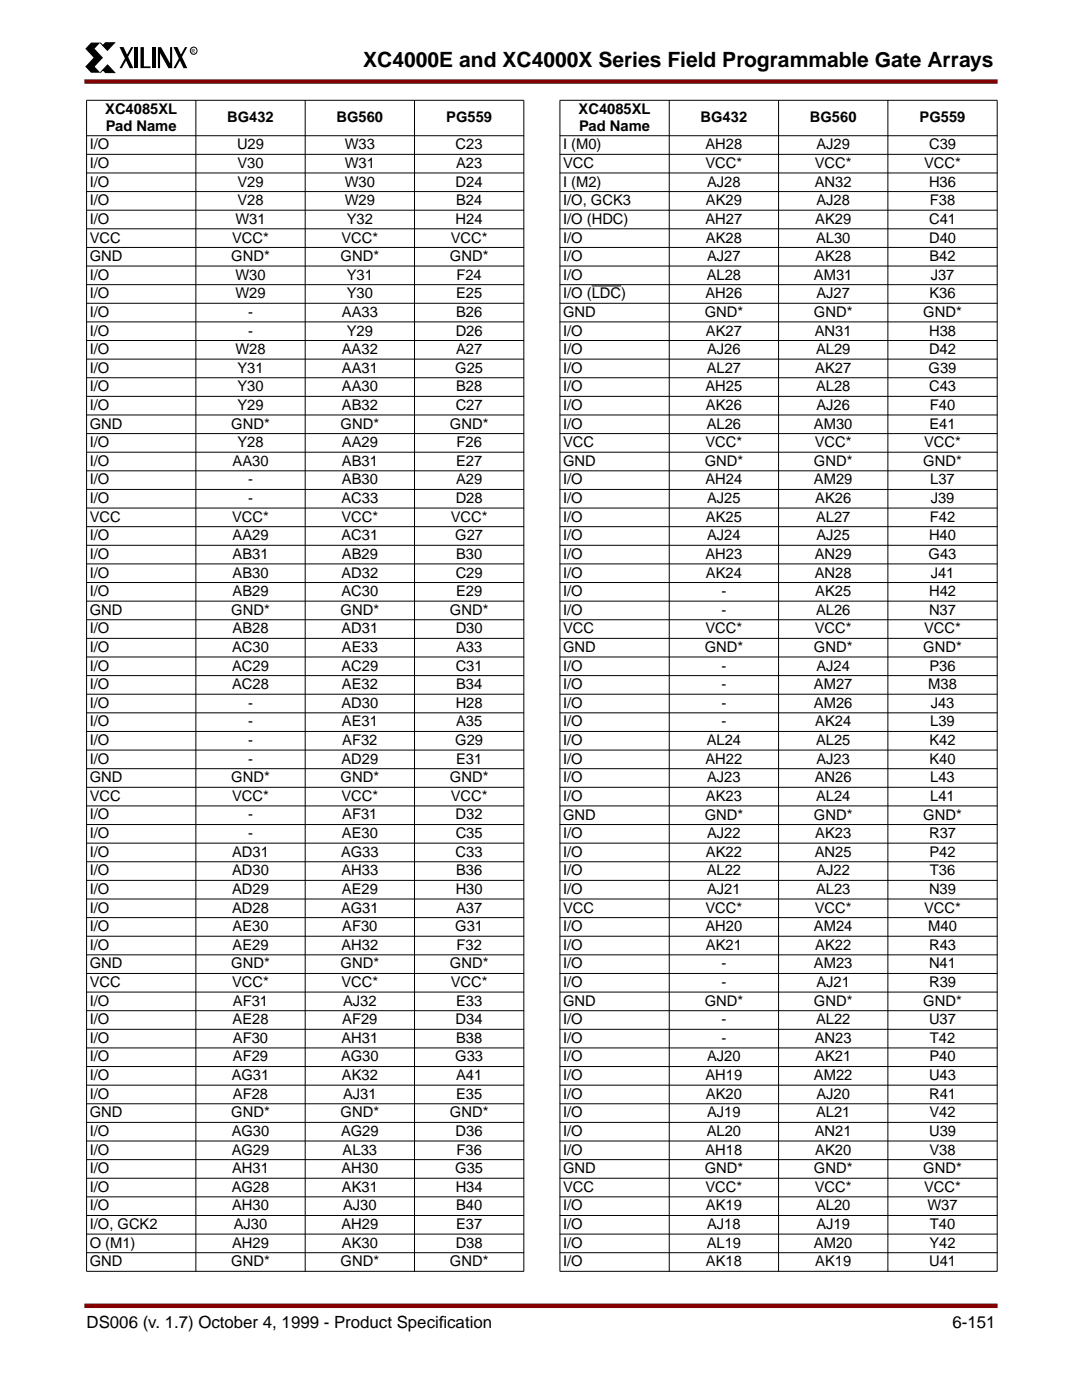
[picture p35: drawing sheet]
<svg xmlns="http://www.w3.org/2000/svg" width="216mm" height="279mm" viewBox="0 0 216 279" stroke-linecap="round" stroke-linejoin="round" font-family="sans-serif">
<defs><g id="words">
<text font-size="4.2" x="72.5" y="13.3">XC4000E and XC4000X Series Field Programmable Gate Arrays</text>
<g font-size="3.4">
<text x="17.3" y="265.1">DS006 (v. 1.7) October 4, 1999 - Product Specif</text>
<text x="87.6" y="265.1">ication</text>
<text x="190" y="265.1">6-151</text>
</g>
<g font-size="2.9">
<text x="21" y="22.7">XC4085XL</text>
<text x="115.5" y="22.7">XC4085XL</text>
<text x="17.9" y="29.8">I/O</text>
<text x="21.1" y="26.1">Pad Name</text>
<text x="45.3" y="24.4">BG432</text>
<text x="47.3" y="29.8">U29</text>
<text x="67.1" y="24.4">BG560</text>
<text x="68.8" y="29.8">W33</text>
<text x="89" y="24.4">PG559</text>
<text x="90.9" y="29.8">C23</text>
<text x="112.4" y="29.8">I (M0)</text>
<text x="115.6" y="26.1">Pad Name</text>
<text x="139.8" y="24.4">BG432</text>
<text x="140.8" y="29.8">AH28</text>
<text x="161.6" y="24.4">BG560</text>
<text x="162.9" y="29.8">AJ29</text>
<text x="183.5" y="24.4">PG559</text>
<text x="185.4" y="29.8">C39</text>
<text x="17.9" y="33.5">I/O</text>
<text x="47.4" y="33.5">V30</text>
<text x="68.8" y="33.5">W31</text>
<text x="91" y="33.5">A23</text>
<text x="112.4" y="33.5">VCC</text>
<text x="140.8" y="33.5">VCC*</text>
<text x="162.6" y="33.5">VCC*</text>
<text x="184.4" y="33.5">VCC*</text>
<text x="17.9" y="37.3">I/O</text>
<text x="17.9" y="41">I/O</text>
<text x="47.4" y="37.3">V29</text>
<text x="47.4" y="41">V28</text>
<text x="68.8" y="37.3">W30</text>
<text x="68.8" y="41">W29</text>
<text x="90.9" y="37.3">D24</text>
<text x="91" y="41">B24</text>
<text x="112.4" y="37.3">I (M2)</text>
<text x="112.4" y="41">I/O, GCK3</text>
<text x="140.9" y="41">AK29</text>
<text x="141.1" y="37.3">AJ28</text>
<text x="162.6" y="37.3">AN32</text>
<text x="162.9" y="41">AJ28</text>
<text x="185.4" y="37.3">H36</text>
<text x="185.5" y="41">F38</text>
<text x="17.9" y="44.7">I/O</text>
<text x="47" y="44.7">W31</text>
<text x="69.2" y="44.7">Y32</text>
<text x="90.9" y="44.7">H24</text>
<text x="112.4" y="44.7">I/O (HDC)</text>
<text x="140.8" y="44.7">AH27</text>
<text x="162.7" y="44.7">AK29</text>
<text x="185.4" y="44.7">C41</text>
<text x="17.9" y="48.4">VCC</text>
<text x="17.9" y="52.1">GND</text>
<text x="46.2" y="52.1">GND*</text>
<text x="46.3" y="48.4">VCC*</text>
<text x="68" y="52.1">GND*</text>
<text x="68.1" y="48.4">VCC*</text>
<text x="89.8" y="52.1">GND*</text>
<text x="89.9" y="48.4">VCC*</text>
<text x="112.4" y="48.4">I/O</text>
<text x="112.4" y="52.1">I/O</text>
<text x="140.9" y="48.4">AK28</text>
<text x="141.1" y="52.1">AJ27</text>
<text x="162.7" y="52.1">AK28</text>
<text x="162.8" y="48.4">AL30</text>
<text x="185.4" y="48.4">D40</text>
<text x="185.5" y="52.1">B42</text>
<text x="17.9" y="55.8">I/O</text>
<text x="17.9" y="59.5">I/O</text>
<text x="47" y="55.8">W30</text>
<text x="47" y="59.5">W29</text>
<text x="69.2" y="55.8">Y31</text>
<text x="69.2" y="59.5">Y30</text>
<text x="91" y="59.5">E25</text>
<text x="91.1" y="55.8">F24</text>
<text x="112.4" y="55.8">I/O</text>
<text x="112.4" y="59.5">I/O (LDC)</text>
<text x="140.8" y="59.5">AH26</text>
<text x="141" y="55.8">AL28</text>
<text x="162.4" y="55.8">AM31</text>
<text x="162.9" y="59.5">AJ27</text>
<text x="185.5" y="59.5">K36</text>
<text x="185.7" y="55.8">J37</text>
<text x="17.9" y="63.3">I/O</text>
<text x="49.5" y="63.3">-</text>
<text x="68.2" y="63.3">AA33</text>
<text x="91" y="63.3">B26</text>
<text x="112.4" y="63.3">GND</text>
<text x="140.6" y="63.3">GND*</text>
<text x="162.4" y="63.3">GND*</text>
<text x="184.2" y="63.3">GND*</text>
<text x="17.9" y="67">I/O</text>
<text x="17.9" y="70.7">I/O</text>
<text x="47" y="70.7">W28</text>
<text x="49.5" y="67">-</text>
<text x="68.2" y="70.7">AA32</text>
<text x="69.2" y="67">Y29</text>
<text x="90.9" y="67">D26</text>
<text x="91" y="70.7">A27</text>
<text x="112.4" y="67">I/O</text>
<text x="112.4" y="70.7">I/O</text>
<text x="140.9" y="67">AK27</text>
<text x="141.1" y="70.7">AJ26</text>
<text x="162.6" y="67">AN31</text>
<text x="162.8" y="70.7">AL29</text>
<text x="185.4" y="70.7">D42</text>
<text x="185.4" y="67">H38</text>
<text x="17.9" y="74.4">I/O</text>
<text x="47.4" y="74.4">Y31</text>
<text x="68.2" y="74.4">AA31</text>
<text x="90.8" y="74.4">G25</text>
<text x="112.4" y="74.4">I/O</text>
<text x="141" y="74.4">AL27</text>
<text x="162.7" y="74.4">AK27</text>
<text x="185.3" y="74.4">G39</text>
<text x="17.9" y="78.1">I/O</text>
<text x="17.9" y="81.8">I/O</text>
<text x="47.4" y="78.1">Y30</text>
<text x="47.4" y="81.8">Y29</text>
<text x="68.2" y="78.1">AA30</text>
<text x="68.2" y="81.8">AB32</text>
<text x="90.9" y="81.8">C27</text>
<text x="91" y="78.1">B28</text>
<text x="112.4" y="78.1">I/O</text>
<text x="112.4" y="81.8">I/O</text>
<text x="140.8" y="78.1">AH25</text>
<text x="140.9" y="81.8">AK26</text>
<text x="162.8" y="78.1">AL28</text>
<text x="162.9" y="81.8">AJ26</text>
<text x="185.4" y="78.1">C43</text>
<text x="185.5" y="81.8">F40</text>
<text x="17.9" y="85.5">GND</text>
<text x="17.9" y="89.3">I/O</text>
<text x="46.2" y="85.5">GND*</text>
<text x="47.4" y="89.3">Y28</text>
<text x="68" y="85.5">GND*</text>
<text x="68.2" y="89.3">AA29</text>
<text x="89.8" y="85.5">GND*</text>
<text x="91.1" y="89.3">F26</text>
<text x="112.4" y="85.5">I/O</text>
<text x="112.4" y="89.3">VCC</text>
<text x="140.8" y="89.3">VCC*</text>
<text x="141" y="85.5">AL26</text>
<text x="162.4" y="85.5">AM30</text>
<text x="162.6" y="89.3">VCC*</text>
<text x="184.4" y="89.3">VCC*</text>
<text x="185.5" y="85.5">E41</text>
<text x="17.9" y="93">I/O</text>
<text x="46.4" y="93">AA30</text>
<text x="68.2" y="93">AB31</text>
<text x="91" y="93">E27</text>
<text x="112.4" y="93">GND</text>
<text x="140.6" y="93">GND*</text>
<text x="162.4" y="93">GND*</text>
<text x="184.2" y="93">GND*</text>
<text x="17.9" y="96.7">I/O</text>
<text x="17.9" y="100.4">I/O</text>
<text x="49.5" y="96.7">-</text>
<text x="49.5" y="100.4">-</text>
<text x="68.1" y="100.4">AC33</text>
<text x="68.2" y="96.7">AB30</text>
<text x="90.9" y="100.4">D28</text>
<text x="91" y="96.7">A29</text>
<text x="112.4" y="96.7">I/O</text>
<text x="112.4" y="100.4">I/O</text>
<text x="140.8" y="96.7">AH24</text>
<text x="141.1" y="100.4">AJ25</text>
<text x="162.4" y="96.7">AM29</text>
<text x="162.7" y="100.4">AK26</text>
<text x="185.6" y="96.7">L37</text>
<text x="185.7" y="100.4">J39</text>
<text x="17.9" y="104.1">VCC</text>
<text x="17.9" y="107.8">I/O</text>
<text x="46.3" y="104.1">VCC*</text>
<text x="46.4" y="107.8">AA29</text>
<text x="68.1" y="107.8">AC31</text>
<text x="68.1" y="104.1">VCC*</text>
<text x="89.9" y="104.1">VCC*</text>
<text x="90.8" y="107.8">G27</text>
<text x="112.4" y="104.1">I/O</text>
<text x="112.4" y="107.8">I/O</text>
<text x="140.9" y="104.1">AK25</text>
<text x="141.1" y="107.8">AJ24</text>
<text x="162.8" y="104.1">AL27</text>
<text x="162.9" y="107.8">AJ25</text>
<text x="185.4" y="107.8">H40</text>
<text x="185.5" y="104.1">F42</text>
<text x="17.9" y="111.5">I/O</text>
<text x="46.4" y="111.5">AB31</text>
<text x="68.2" y="111.5">AB29</text>
<text x="91" y="111.5">B30</text>
<text x="112.4" y="111.5">I/O</text>
<text x="140.8" y="111.5">AH23</text>
<text x="162.6" y="111.5">AN29</text>
<text x="185.3" y="111.5">G43</text>
<text x="17.9" y="115.3">I/O</text>
<text x="17.9" y="119">I/O</text>
<text x="46.4" y="115.3">AB30</text>
<text x="46.4" y="119">AB29</text>
<text x="68.1" y="115.3">AD32</text>
<text x="68.1" y="119">AC30</text>
<text x="90.9" y="115.3">C29</text>
<text x="91" y="119">E29</text>
<text x="112.4" y="115.3">I/O</text>
<text x="112.4" y="119">I/O</text>
<text x="140.9" y="115.3">AK24</text>
<text x="144" y="119">-</text>
<text x="162.6" y="115.3">AN28</text>
<text x="162.7" y="119">AK25</text>
<text x="185.4" y="119">H42</text>
<text x="185.7" y="115.3">J41</text>
<text x="17.9" y="122.7">GND</text>
<text x="46.2" y="122.7">GND*</text>
<text x="68" y="122.7">GND*</text>
<text x="89.8" y="122.7">GND*</text>
<text x="112.4" y="122.7">I/O</text>
<text x="144" y="122.7">-</text>
<text x="162.8" y="122.7">AL26</text>
<text x="185.4" y="122.7">N37</text>
<text x="17.9" y="126.4">I/O</text>
<text x="17.9" y="130.1">I/O</text>
<text x="46.3" y="130.1">AC30</text>
<text x="46.4" y="126.4">AB28</text>
<text x="68.1" y="126.4">AD31</text>
<text x="68.2" y="130.1">AE33</text>
<text x="90.9" y="126.4">D30</text>
<text x="91" y="130.1">A33</text>
<text x="112.4" y="126.4">VCC</text>
<text x="112.4" y="130.1">GND</text>
<text x="140.6" y="130.1">GND*</text>
<text x="140.8" y="126.4">VCC*</text>
<text x="162.4" y="130.1">GND*</text>
<text x="162.6" y="126.4">VCC*</text>
<text x="184.2" y="130.1">GND*</text>
<text x="184.4" y="126.4">VCC*</text>
<text x="17.9" y="133.8">I/O</text>
<text x="17.9" y="137.5">I/O</text>
<text x="46.3" y="133.8">AC29</text>
<text x="46.3" y="137.5">AC28</text>
<text x="68.1" y="133.8">AC29</text>
<text x="68.2" y="137.5">AE32</text>
<text x="90.9" y="133.8">C31</text>
<text x="91" y="137.5">B34</text>
<text x="112.4" y="133.8">I/O</text>
<text x="112.4" y="137.6">I/O</text>
<text x="144" y="133.8">-</text>
<text x="144" y="137.6">-</text>
<text x="162.4" y="137.6">AM27</text>
<text x="162.9" y="133.8">AJ24</text>
<text x="185.2" y="137.6">M38</text>
<text x="185.5" y="133.8">P36</text>
<text x="17.9" y="141.3">I/O</text>
<text x="49.5" y="141.3">-</text>
<text x="68.1" y="141.3">AD30</text>
<text x="90.9" y="141.3">H28</text>
<text x="112.4" y="141.3">I/O</text>
<text x="144" y="141.3">-</text>
<text x="162.4" y="141.3">AM26</text>
<text x="185.7" y="141.3">J43</text>
<text x="17.9" y="145">I/O</text>
<text x="17.9" y="148.7">I/O</text>
<text x="49.5" y="145">-</text>
<text x="49.5" y="148.7">-</text>
<text x="68.2" y="145">AE31</text>
<text x="68.3" y="148.7">AF32</text>
<text x="90.8" y="148.7">G29</text>
<text x="91" y="145">A35</text>
<text x="112.4" y="145">I/O</text>
<text x="112.4" y="148.7">I/O</text>
<text x="141" y="148.7">AL24</text>
<text x="144" y="145">-</text>
<text x="162.7" y="145">AK24</text>
<text x="162.8" y="148.7">AL25</text>
<text x="185.5" y="148.7">K42</text>
<text x="185.6" y="145">L39</text>
<text x="17.9" y="152.4">I/O</text>
<text x="49.5" y="152.4">-</text>
<text x="68.1" y="152.4">AD29</text>
<text x="91" y="152.4">E31</text>
<text x="112.4" y="152.4">I/O</text>
<text x="140.8" y="152.4">AH22</text>
<text x="162.9" y="152.4">AJ23</text>
<text x="185.5" y="152.4">K40</text>
<text x="17.9" y="156.1">GND</text>
<text x="17.9" y="159.8">VCC</text>
<text x="46.2" y="156.1">GND*</text>
<text x="46.3" y="159.8">VCC*</text>
<text x="68" y="156.1">GND*</text>
<text x="68.1" y="159.8">VCC*</text>
<text x="89.8" y="156.1">GND*</text>
<text x="89.9" y="159.8">VCC*</text>
<text x="112.4" y="156.1">I/O</text>
<text x="112.4" y="159.8">I/O</text>
<text x="140.9" y="159.8">AK23</text>
<text x="141.1" y="156.1">AJ23</text>
<text x="162.6" y="156.1">AN26</text>
<text x="162.8" y="159.8">AL24</text>
<text x="185.6" y="156.1">L43</text>
<text x="185.6" y="159.8">L41</text>
<text x="17.9" y="163.5">I/O</text>
<text x="17.9" y="167.3">I/O</text>
<text x="49.5" y="163.5">-</text>
<text x="49.5" y="167.3">-</text>
<text x="68.2" y="167.3">AE30</text>
<text x="68.3" y="163.5">AF31</text>
<text x="90.9" y="163.5">D32</text>
<text x="90.9" y="167.3">C35</text>
<text x="112.4" y="163.6">GND</text>
<text x="112.4" y="167.3">I/O</text>
<text x="140.6" y="163.6">GND*</text>
<text x="141.1" y="167.3">AJ22</text>
<text x="162.4" y="163.6">GND*</text>
<text x="162.7" y="167.3">AK23</text>
<text x="184.2" y="163.6">GND*</text>
<text x="185.4" y="167.3">R37</text>
<text x="17.9" y="171">I/O</text>
<text x="46.3" y="171">AD31</text>
<text x="68" y="171">AG33</text>
<text x="90.9" y="171">C33</text>
<text x="112.4" y="171">I/O</text>
<text x="140.9" y="171">AK22</text>
<text x="162.6" y="171">AN25</text>
<text x="185.5" y="171">P42</text>
<text x="17.9" y="174.7">I/O</text>
<text x="17.9" y="178.4">I/O</text>
<text x="46.3" y="174.7">AD30</text>
<text x="46.3" y="178.4">AD29</text>
<text x="68.1" y="174.7">AH33</text>
<text x="68.2" y="178.4">AE29</text>
<text x="90.9" y="178.4">H30</text>
<text x="91" y="174.7">B36</text>
<text x="112.4" y="174.7">I/O</text>
<text x="112.4" y="178.4">I/O</text>
<text x="141" y="174.7">AL22</text>
<text x="141.1" y="178.4">AJ21</text>
<text x="162.8" y="178.4">AL23</text>
<text x="162.9" y="174.7">AJ22</text>
<text x="185.4" y="178.4">N39</text>
<text x="185.5" y="174.7">T36</text>
<text x="17.9" y="182.1">I/O</text>
<text x="17.9" y="185.8">I/O</text>
<text x="46.3" y="182.1">AD28</text>
<text x="46.4" y="185.8">AE30</text>
<text x="68" y="182.1">AG31</text>
<text x="68.3" y="185.8">AF30</text>
<text x="90.8" y="185.8">G31</text>
<text x="91" y="182.1">A37</text>
<text x="112.4" y="182.1">VCC</text>
<text x="112.4" y="185.8">I/O</text>
<text x="140.8" y="182.1">VCC*</text>
<text x="140.8" y="185.8">AH20</text>
<text x="162.4" y="185.8">AM24</text>
<text x="162.6" y="182.1">VCC*</text>
<text x="184.4" y="182.1">VCC*</text>
<text x="185.2" y="185.8">M40</text>
<text x="17.9" y="189.5">I/O</text>
<text x="46.4" y="189.5">AE29</text>
<text x="68.1" y="189.5">AH32</text>
<text x="91.1" y="189.5">F32</text>
<text x="112.4" y="189.6">I/O</text>
<text x="140.9" y="189.6">AK21</text>
<text x="162.7" y="189.6">AK22</text>
<text x="185.4" y="189.6">R43</text>
<text x="17.9" y="193.3">GND</text>
<text x="17.9" y="197">VCC</text>
<text x="46.2" y="193.3">GND*</text>
<text x="46.3" y="197">VCC*</text>
<text x="68" y="193.3">GND*</text>
<text x="68.1" y="197">VCC*</text>
<text x="89.8" y="193.3">GND*</text>
<text x="89.9" y="197">VCC*</text>
<text x="112.4" y="193.3">I/O</text>
<text x="112.4" y="197">I/O</text>
<text x="144" y="193.3">-</text>
<text x="144" y="197">-</text>
<text x="162.4" y="193.3">AM23</text>
<text x="162.9" y="197">AJ21</text>
<text x="185.4" y="193.3">N41</text>
<text x="185.4" y="197">R39</text>
<text x="17.9" y="200.7">I/O</text>
<text x="46.5" y="200.7">AF31</text>
<text x="68.5" y="200.7">AJ32</text>
<text x="91" y="200.7">E33</text>
<text x="112.4" y="200.7">GND</text>
<text x="140.6" y="200.7">GND*</text>
<text x="162.4" y="200.7">GND*</text>
<text x="184.2" y="200.7">GND*</text>
<text x="17.9" y="204.4">I/O</text>
<text x="17.9" y="208.1">I/O</text>
<text x="46.4" y="204.4">AE28</text>
<text x="46.5" y="208.1">AF30</text>
<text x="68.1" y="208.1">AH31</text>
<text x="68.3" y="204.4">AF29</text>
<text x="90.9" y="204.4">D34</text>
<text x="91" y="208.1">B38</text>
<text x="112.4" y="204.4">I/O</text>
<text x="112.4" y="208.1">I/O</text>
<text x="144" y="204.4">-</text>
<text x="144" y="208.1">-</text>
<text x="162.6" y="208.1">AN23</text>
<text x="162.8" y="204.4">AL22</text>
<text x="185.4" y="204.4">U37</text>
<text x="185.5" y="208.1">T42</text>
<text x="17.9" y="211.8">I/O</text>
<text x="17.9" y="215.5">I/O</text>
<text x="46.2" y="215.5">AG31</text>
<text x="46.5" y="211.8">AF29</text>
<text x="68" y="211.8">AG30</text>
<text x="68.2" y="215.5">AK32</text>
<text x="90.8" y="211.8">G33</text>
<text x="91" y="215.5">A41</text>
<text x="112.4" y="211.8">I/O</text>
<text x="112.4" y="215.6">I/O</text>
<text x="140.8" y="215.6">AH19</text>
<text x="141.1" y="211.8">AJ20</text>
<text x="162.4" y="215.6">AM22</text>
<text x="162.7" y="211.8">AK21</text>
<text x="185.4" y="215.6">U43</text>
<text x="185.5" y="211.8">P40</text>
<text x="17.9" y="219.3">I/O</text>
<text x="46.5" y="219.3">AF28</text>
<text x="68.5" y="219.3">AJ31</text>
<text x="91" y="219.3">E35</text>
<text x="112.4" y="219.3">I/O</text>
<text x="140.9" y="219.3">AK20</text>
<text x="162.9" y="219.3">AJ20</text>
<text x="185.4" y="219.3">R41</text>
<text x="17.9" y="223">GND</text>
<text x="17.9" y="226.7">I/O</text>
<text x="46.2" y="223">GND*</text>
<text x="46.2" y="226.7">AG30</text>
<text x="68" y="223">GND*</text>
<text x="68" y="226.7">AG29</text>
<text x="89.8" y="223">GND*</text>
<text x="90.9" y="226.7">D36</text>
<text x="112.4" y="223">I/O</text>
<text x="112.4" y="226.7">I/O</text>
<text x="141" y="226.7">AL20</text>
<text x="141.1" y="223">AJ19</text>
<text x="162.6" y="226.7">AN21</text>
<text x="162.8" y="223">AL21</text>
<text x="185.4" y="226.7">U39</text>
<text x="185.5" y="223">V42</text>
<text x="17.9" y="230.4">I/O</text>
<text x="46.2" y="230.4">AG29</text>
<text x="68.4" y="230.4">AL33</text>
<text x="91.1" y="230.4">F36</text>
<text x="112.4" y="230.4">I/O</text>
<text x="140.8" y="230.4">AH18</text>
<text x="162.7" y="230.4">AK20</text>
<text x="185.5" y="230.4">V38</text>
<text x="17.9" y="234.1">I/O</text>
<text x="17.9" y="237.8">I/O</text>
<text x="46.2" y="237.8">AG28</text>
<text x="46.3" y="234.1">AH31</text>
<text x="68.1" y="234.1">AH30</text>
<text x="68.2" y="237.8">AK31</text>
<text x="90.8" y="234.1">G35</text>
<text x="90.9" y="237.8">H34</text>
<text x="112.4" y="234.1">GND</text>
<text x="112.4" y="237.8">VCC</text>
<text x="140.6" y="234.1">GND*</text>
<text x="140.8" y="237.8">VCC*</text>
<text x="162.4" y="234.1">GND*</text>
<text x="162.6" y="237.8">VCC*</text>
<text x="184.2" y="234.1">GND*</text>
<text x="184.4" y="237.8">VCC*</text>
<text x="17.9" y="241.5">I/O</text>
<text x="17.9" y="245.3">I/O, GCK2</text>
<text x="46.3" y="241.5">AH30</text>
<text x="46.6" y="245.3">AJ30</text>
<text x="68.1" y="245.3">AH29</text>
<text x="68.5" y="241.5">AJ30</text>
<text x="91" y="245.3">E37</text>
<text x="91" y="241.5">B40</text>
<text x="112.4" y="241.6">I/O</text>
<text x="112.4" y="245.3">I/O</text>
<text x="140.9" y="241.6">AK19</text>
<text x="141.1" y="245.3">AJ18</text>
<text x="162.8" y="241.6">AL20</text>
<text x="162.9" y="245.3">AJ19</text>
<text x="185" y="241.6">W37</text>
<text x="185.5" y="245.3">T40</text>
<text x="17.9" y="249">O (M1)</text>
<text x="46.3" y="249">AH29</text>
<text x="68.2" y="249">AK30</text>
<text x="90.9" y="249">D38</text>
<text x="112.4" y="249">I/O</text>
<text x="141" y="249">AL19</text>
<text x="162.4" y="249">AM20</text>
<text x="185.5" y="249">Y42</text>
<text x="17.9" y="252.7">GND</text>
<text x="46.2" y="252.7">GND*</text>
<text x="68" y="252.7">GND*</text>
<text x="89.8" y="252.7">GND*</text>
<text x="112.4" y="252.7">I/O</text>
<text x="140.9" y="252.7">AK18</text>
<text x="162.7" y="252.7">AK19</text>
<text x="185.4" y="252.7">U41</text>
</g>
<text font-size="1.1" x="38.2" y="10.5">R</text>
</g></defs>
<path d="M18.2 8.5h1.8l-1.1 1.2 1.7 1.8-1.7 1.8 1.1 1.2h-1.8l-1.2-1.2 1.7-1.8-1.7-1.8zM23.9 9.4h.7l2 4.2h-.7zM26.2 9.4h.4l-2.3 4.2h-.4zM26.8 9.4h.7v4.2h-.7zM28 9.4h.7v3.9h1.3v.3h-2zM30.4 9.4h.6v4.2h-.6zM31.5 9.4h.6l1.8 3.2v-3.2h.5v4.2h-.8l-1.7-3v3h-.4zM34.6 9.4h.8l2 4.2h-.8zM36.9 9.4h.5l-2.3 4.2h-.5z" fill="#000"/>
<path d="M20 8.5l.5 .6 .5-.6h1.8l-1.4 1.6zM21.5 13l1.4 1.5h-1.9l-.5-.6-.5 .6z" fill="#000" stroke="#000" stroke-width=".2"/>
<circle cx="38.6" cy="10.1" r=".7" fill="none" stroke="#000" stroke-width=".2"/>
<path d="M17.3 260.6h181.3" fill="none" stroke="#850000" stroke-width=".88"/>
<path d="M17.3 262.9h181.3v4.3h-181.3z" fill-rule="evenodd" fill="#fff"/>
<path d="M17.3 16.3h181.3z" fill="#fff" stroke="#850000" stroke-width=".88"/>
<g fill="#000" stroke="#000" stroke-width=".2">
<path d="M17.2 20h87.4zM17.2 27.1h87.4zM17.2 30.8h87.4zM17.2 34.5h87.4zM17.2 38.2h87.4zM111.7 20h87.3zM111.7 27.1h87.3zM111.7 30.8h87.3zM111.7 34.5h87.3zM111.7 38.2h87.3zM17.2 41.9h87.4zM17.2 45.7h87.4z"/>
<path d="M17.2 49.4h87.4zM17.2 53.1h87.4zM17.2 56.8h87.4zM111.7 41.9h87.3zM111.7 45.7h87.3zM111.7 49.4h87.3zM111.7 53.1h87.3zM111.7 56.8h87.3zM17.2 60.5h87.4zM17.2 64.2h87.4zM17.2 68h87.4zM17.2 71.7h87.4z"/>
<path d="M17.2 75.4h87.4zM17.2 79.1h87.4zM111.7 60.5h87.3zM111.7 64.2h87.3zM111.7 68h87.3zM111.7 71.7h87.3zM111.7 75.4h87.3zM111.7 79.1h87.3zM17.2 82.8h87.4zM17.2 86.5h87.4zM17.2 90.2h87.4zM17.2 94h87.4z"/>
<path d="M17.2 97.7h87.4zM111.7 82.8h87.3zM111.7 86.5h87.3zM111.7 90.2h87.3zM111.7 94h87.3zM111.7 97.7h87.3zM17.2 101.4h87.4zM17.2 105.1h87.4zM17.2 108.8h87.4zM17.2 112.5h87.4zM17.2 116.3h87.4zM17.2 120h87.4z"/>
<path d="M111.7 101.4h87.3zM111.7 105.1h87.3zM111.7 108.8h87.3zM111.7 112.5h87.3zM111.7 116.3h87.3zM111.7 120h87.3zM17.2 123.7h87.4zM17.2 127.4h87.4zM17.2 131.1h87.4zM17.2 134.8h87.4zM17.2 138.5h87.4zM111.7 123.7h87.3z"/>
<path d="M111.7 127.4h87.3zM111.7 131.1h87.3zM111.7 134.8h87.3zM111.7 138.5h87.3zM17.2 142.3h87.4zM17.2 146h87.4zM17.2 149.7h87.4zM17.2 153.4h87.4zM17.2 157.1h87.4zM111.7 142.3h87.3zM111.7 146h87.3zM111.7 149.7h87.3z"/>
<path d="M111.7 153.4h87.3zM111.7 157.1h87.3zM17.2 160.8h87.4zM17.2 164.6h87.4zM17.2 168.3h87.4zM17.2 172h87.4zM17.2 175.7h87.4zM17.2 179.4h87.4zM111.7 160.8h87.3zM111.7 164.6h87.3zM111.7 168.3h87.3zM111.7 172h87.3z"/>
<path d="M111.7 175.7h87.3zM111.7 179.4h87.3zM17.2 183.1h87.4zM17.2 186.8h87.4zM17.2 190.6h87.4zM17.2 194.3h87.4zM17.2 198h87.4zM111.7 183.1h87.3zM111.7 186.8h87.3zM111.7 190.6h87.3zM111.7 194.3h87.3zM111.7 198h87.3z"/>
<path d="M17.2 201.7h87.4zM17.2 205.4h87.4zM17.2 209.1h87.4zM17.2 212.9h87.4zM17.2 216.6h87.4zM111.7 201.7h87.3zM111.7 205.4h87.3zM111.7 209.1h87.3zM111.7 212.9h87.3zM111.7 216.6h87.3zM17.2 220.3h87.4zM17.2 224h87.4z"/>
<path d="M17.2 227.7h87.4zM17.2 231.4h87.4zM17.2 235.1h87.4zM17.2 238.9h87.4zM111.7 220.3h87.3zM111.7 224h87.3zM111.7 227.7h87.3zM111.7 231.4h87.3zM111.7 235.1h87.3zM111.7 238.9h87.3zM17.3 20.1v233.6zM39.1 20v233.8z"/>
<path d="M60.9 20v233.8zM82.7 20v233.8zM104.5 20.1v233.6zM17.2 242.6h87.4zM17.2 246.3h87.4zM17.2 250h87.4zM17.2 253.7h87.4zM111.7 20.1v233.6zM133.5 20v233.8zM155.4 20v233.8zM177.2 20v233.8zM199 20.1v233.6z"/>
<path d="M111.7 242.6h87.3zM111.7 246.3h87.3zM111.7 250h87.3zM111.7 253.7h87.3z"/>
</g>
<path d="M118.1 57.1h5.9" fill="none" stroke="#000" stroke-width=".2"/>
<use href="#words"/>
</svg>
